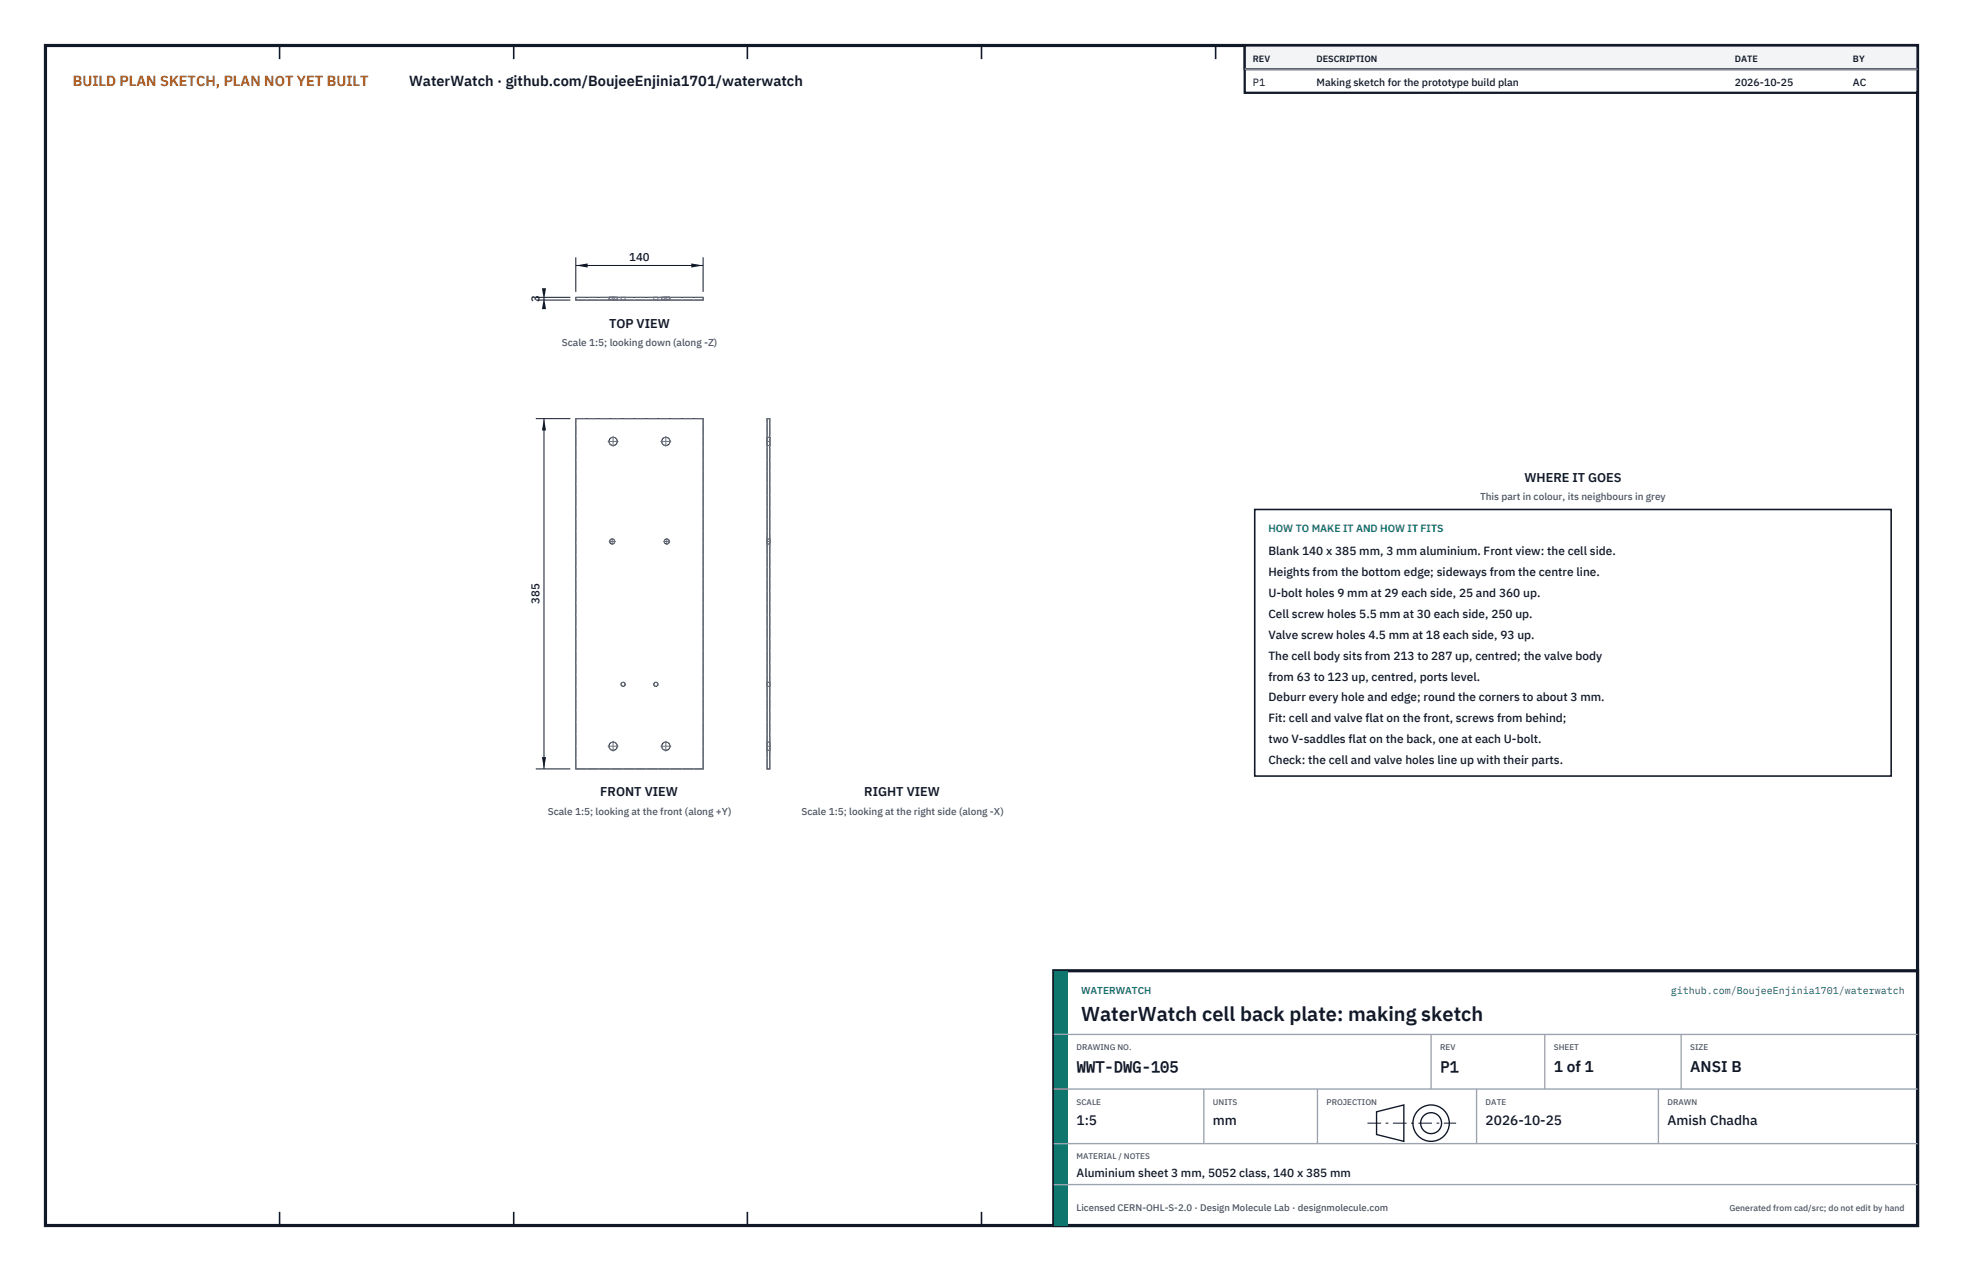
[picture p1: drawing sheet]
<svg xmlns="http://www.w3.org/2000/svg" width="432mm" height="279mm" viewBox="0 0 432 279" stroke-linecap="round" stroke-linejoin="round" font-family="sans-serif">
<defs><g id="words">
<text font-size="4.4" fill="#111827" x="237.8" y="224.4">WaterWatch cell back plate: making sketch</text>
<g font-size="3.4" fill="#111827">
<text x="236.8" y="235.6">WWT-DWG-105</text>
<text x="316.8" y="235.6">P1</text>
<text x="341.8" y="235.6">1 of 1</text>
<text x="371.8" y="235.6">ANSI B</text>
</g>
<text font-size="3.2" fill="#b45309" x="16" y="19">BUILD PLAN SKETCH, PLAN NOT YET BUILT</text>
<text font-size="3.2" fill="#111827" x="90" y="19">WaterWatch · github.com/BoujeeEnjinia1701/waterwatch</text>
<g font-size="3" fill="#111827">
<text x="236.8" y="247.2">1:5</text>
<text x="266.8" y="247.2">mm</text>
<text x="326.8" y="247.2">2026-10-25</text>
<text x="366.8" y="247.2">Amish Chadha</text>
</g>
<g font-size="2.8" fill="#111827">
<text x="134" y="72">TOP VIEW</text>
<text x="335.3" y="106">WHERE IT GOES</text>
<text x="132" y="175.1">FRONT VIEW</text>
<text x="190.1" y="175.1">RIGHT VIEW</text>
</g>
<g font-size="2.6" fill="#111827">
<text x="279" y="122">Blank 140 x 385 mm, 3 mm aluminium. Front view: the cell side.</text>
<text x="279" y="126.6">Heights from the bottom edge; sideways from the centre line.</text>
<text x="279" y="131.2">U-bolt holes 9 mm at 29 each side, 25 and 360 up.</text>
<text x="279" y="135.8">Cell screw holes 5.5 mm at 30 each side, 250 up.</text>
<text x="279" y="140.4">Valve screw holes 4.5 mm at 18 each side, 93 up.</text>
<text x="279" y="145">The cell body sits from 213 to 287 up, centred; the valve body</text>
<text x="279" y="149.6">from 63 to 123 up, centred, ports level.</text>
<text x="279" y="154.2">Deburr every hole and edge; round the corners to about 3 mm.</text>
<text x="279" y="158.8">Fit: cell and valve flat on the front, screws from behind;</text>
<text x="279" y="163.4">two V-saddles flat on the back, one at each U-bolt.</text>
<text x="279" y="168">Check: the cell and valve holes line up with their parts.</text>
<text x="236.8" y="258.8">Aluminium sheet 3 mm, 5052 class, 140 x 385 mm</text>
</g>
<g font-size="2.5" fill="#111827">
<text x="138.4" y="57.4">140</text>
<text x="118.7" y="66.3" transform="rotate(-90 118.7 66.3)">3</text>
<text x="118.7" y="132.8" transform="rotate(-90 118.7 132.8)">385</text>
</g>
<g font-size="2.3" fill="#111827">
<text x="275.6" y="18.8">P1</text>
<text x="289.6" y="18.8">Making sketch for the prototype build plan</text>
<text x="381.6" y="18.8">2026-10-25</text>
<text x="407.6" y="18.8">AC</text>
</g>
<text font-size="2.3" fill="#0f766e" x="279" y="117">HOW TO MAKE IT AND HOW IT FITS</text>
<g font-size="2.2" fill="#4b5563">
<text x="123.6" y="76">Scale 1:5; looking down (along -Z)</text>
<text x="325.6" y="110">This part in colour, its neighbours in grey</text>
<text x="120.5" y="179.1">Scale 1:5; looking at the front (along +Y)</text>
<text x="176.3" y="179.1">Scale 1:5; looking at the right side (along -X)</text>
</g>
<g font-size="2.2" fill="#0f766e">
<text x="237.8" y="218.4">WATERWATCH</text>
<text x="367.5" y="218.4">github.com/BoujeeEnjinia1701/waterwatch</text>
</g>
<text font-size="2.1" fill="#4b5563" x="236.8" y="266.2">Licensed CERN-OHL-S-2.0 · Design Molecule Lab · designmolecule.com</text>
<g font-size="2" fill="#111827">
<text x="275.6" y="13.6">REV</text>
<text x="289.6" y="13.6">DESCRIPTION</text>
<text x="381.6" y="13.6">DATE</text>
<text x="407.6" y="13.6">BY</text>
</g>
<text font-size="1.9" fill="#4b5563" x="380.4" y="266.2">Generated from cad/src; do not edit by hand</text>
<g font-size="1.8" fill="#4b5563">
<text x="236.8" y="230.8">DRAWING NO.</text>
<text x="316.8" y="230.8">REV</text>
<text x="341.8" y="230.8">SHEET</text>
<text x="371.8" y="230.8">SIZE</text>
<text x="236.8" y="242.8">SCALE</text>
<text x="266.8" y="242.8">UNITS</text>
<text x="291.8" y="242.8">PROJECTION</text>
<text x="326.8" y="242.8">DATE</text>
<text x="366.8" y="242.8">DRAWN</text>
<text x="236.8" y="254.8">MATERIAL / NOTES</text>
</g>
</g></defs>
<path d="M10 10h411.8v259.4h-411.8z" fill="none" stroke="#111827" stroke-width=".7" stroke-linecap="butt"/>
<g fill="none" stroke="#111827" stroke-width=".35">
<path d="M61.5 10v3M113 10v3M164.4 10v3M215.9 10v3M267.4 10v3M318.9 10v3M370.3 10v3M61.5 266.4v3M113 266.4v3M164.4 266.4v3M215.9 266.4v3M267.4 266.4v3"/>
<path d="M318.9 266.4v3M370.3 266.4v3"/>
</g>
<g fill="none" stroke="#111727" stroke-width=".22">
<path d="M126.7 65.4h28v.6h-28zM126.7 92h28v77h-28zM168.7 92h.6v77h-.6z"/>
<circle cx="134.9" cy="97" r=".91"/>
<circle cx="146.5" cy="97" r=".91"/>
<circle cx="134.7" cy="119" r=".55"/>
<circle cx="146.7" cy="119" r=".55"/>
<circle cx="137.1" cy="150.4" r=".45"/>
<circle cx="144.3" cy="150.4" r=".45"/>
<circle cx="134.9" cy="164" r=".91"/>
<circle cx="146.5" cy="164" r=".91"/>
</g>
<g fill="none" stroke="#6a7180" stroke-width=".22" stroke-dasharray="2.1 .5">
<path d="M126.7 66v-.6M126.7 66h28M126.7 65.4h28M134 66h.9M134 65.4h.9M134 66v-.6M134.1 66h.6M134.1 65.4h.6M134.1 66v-.6M134.7 66h.5M134.7 65.4h.5M134.9 66h.9"/>
<path d="M134.9 65.4h.9M135.2 66h-1.1M135.2 65.4h-1.1M135.2 66v-.6M135.8 66h-1.8M135.8 65.4h-1.8M135.8 66v-.6M136.6 66h.5M136.6 65.4h.5M136.6 66v-.6M137.1 66h.4M137.1 65.4h.4"/>
<path d="M137.5 66h-.9M137.5 65.4h-.9M137.5 66v-.6M143.8 66h.5M143.8 65.4h.5M143.8 66v-.6M144.3 66h.4M144.3 65.4h.4M144.7 66h-.9M144.7 65.4h-.9M144.7 66v-.6M145.6 66h.9"/>
<path d="M145.6 65.4h.9M145.6 66v-.6M146.1 66h.6M146.1 65.4h.6M146.1 66v-.6M146.5 66h.9M146.5 65.4h.9M146.7 66h.5M146.7 65.4h.5M147.2 66h-1.1M147.2 65.4h-1.1M147.2 66v-.6"/>
<path d="M147.4 66h-1.8M147.4 65.4h-1.8M147.4 66v-.6M154.7 66v-.6M126.7 92h28M168.7 92h.6M168.7 96.1v1.8M168.7 97.9v-1.8M168.7 96.1h.6M168.7 97.9h.6M169.3 96.1v1.8M169.3 97.9v-1.8"/>
<path d="M168.7 118.5v1.1M168.7 119.6v-1.1M168.7 118.5h.6M168.7 119.6h.6M169.3 118.5v1.1M169.3 119.6v-1.1M168.7 150v.9M168.7 150.9v-.9M168.7 150h.6M168.7 150.9h.6M169.3 150v.9M169.3 150.9v-.9"/>
<path d="M126.7 169v-77M126.7 169h28M154.7 169v-77M168.7 169v-77M168.7 169h.6M168.7 163.1v1.8M168.7 164.9v-1.8M168.7 163.1h.6M168.7 164.9h.6M169.3 169v-77M169.3 163.1v1.8M169.3 164.9v-1.8"/>
<circle cx="134.9" cy="97" r=".91"/>
<circle cx="146.5" cy="97" r=".91"/>
<circle cx="134.7" cy="119" r=".55"/>
<circle cx="146.7" cy="119" r=".55"/>
<circle cx="137.1" cy="150.4" r=".45"/>
<circle cx="144.3" cy="150.4" r=".45"/>
<circle cx="134.9" cy="164" r=".91"/>
<circle cx="146.5" cy="164" r=".91"/>
</g>
<g fill="none" stroke="#6a7180" stroke-width=".22" stroke-dasharray="4.2 .5 0 .5">
<path d="M134.7 66v-.6M134.9 66v-.6M146.5 66v-.6M146.7 66v-.6M133.7 97h2.3M134.9 98.2v-2.3M145.3 97h2.3M146.5 98.2v-2.3M168.7 97h.6M134 119h1.4M134.7 119.7v-1.4M146 119h1.4"/>
<path d="M146.7 119.7v-1.4M168.7 119h.6M133.7 164h2.3M134.9 165.2v-2.3M145.3 164h2.3M146.5 165.2v-2.3M168.7 164h.6"/>
</g>
<path d="M126.7 56.6v7.6M126.7 58.4h28M154.7 56.6v7.6" fill="none" stroke="#111827" stroke-width=".22"/>
<path d="M126.7 58.4l2.6-.5v.9zM152.1 57.9v.9l2.6-.4z" fill="#111827"/>
<path d="M117.9 65.4h7.6M117.9 66h7.6M119.7 65.4v.6" fill="none" stroke="#111827" stroke-width=".22"/>
<path d="M119.7 65.4l-.5 2.6h.9zM119.2 63.4h.9l-.4 2.6z" fill="#111827"/>
<path d="M117.9 92h7.6M119.7 92v77M117.9 169h7.6" fill="none" stroke="#111827" stroke-width=".22"/>
<path d="M119.7 92l-.5 2.6h.9zM119.2 166.4h.9l-.4 2.6z" fill="#111827"/>
<path d="M276 112h140v58.6h-140z" fill="#fff" stroke="#111827" stroke-width=".35"/>
<path d="M273.8 10h148v10.4h-148z" fill="#fff" stroke="#111827" stroke-width=".5"/>
<path d="M273.8 10h148v5.2h-148z" fill="#f3f4f6" stroke="#111827" stroke-width=".5"/>
<path d="M273.8 15.2h148" fill="none" stroke="#9ca3af" stroke-width=".3"/>
<path d="M231.8 213.4h190v56h-190z" fill="#fff" stroke="#111827" stroke-width=".7" stroke-linecap="butt"/>
<path d="M231.8 213.4h3v56h-3z" fill="#0f766e"/>
<path d="M231.8 227.4h190M231.8 239.4h190M264.8 239.4v12M289.8 239.4v12M314.8 227.4v12M324.8 239.4v12M339.8 227.4v12M364.8 239.4v12M369.8 227.4v12M231.8 251.4h190M231.8 260.4h190" fill="none" stroke="#9ca3af" stroke-width=".3"/>
<g fill="none" stroke="#111827" stroke-width=".3">
<path d="M302.8 244.4l6-1.5v8l-6-1.5z"/>
<circle cx="314.8" cy="246.9" r="4"/>
<circle cx="314.8" cy="246.9" r="2.3"/>
</g>
<path d="M300.8 246.9h19.5" fill="none" stroke="#111827" stroke-width=".22" stroke-dasharray="3 1 .6 1" stroke-linecap="butt"/>
<use href="#words"/>
</svg>
